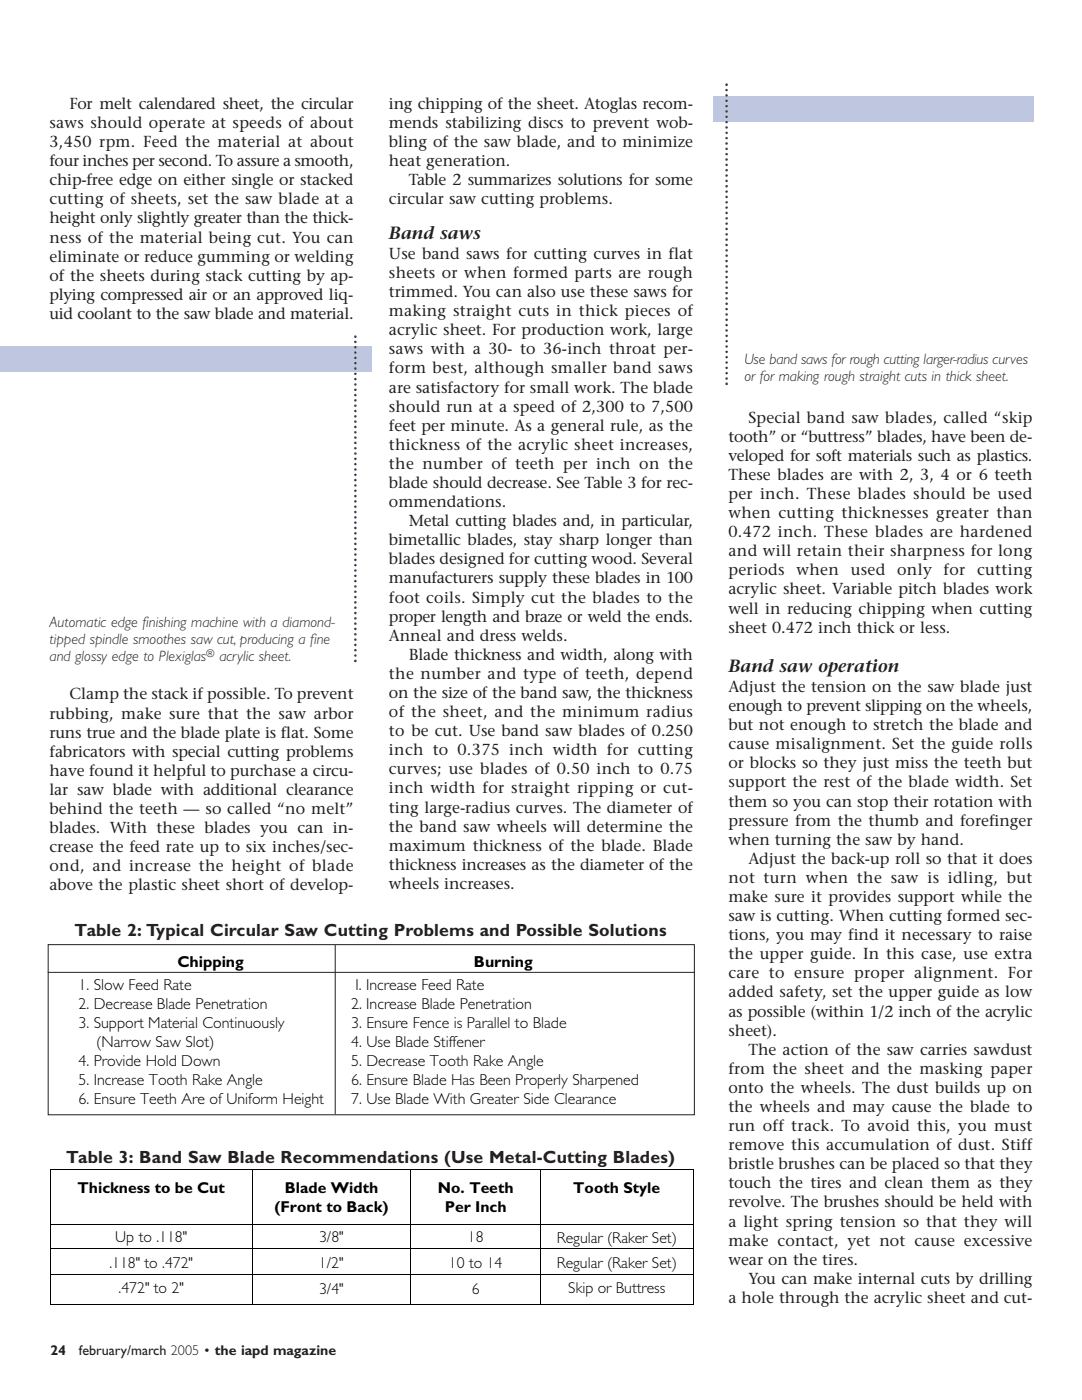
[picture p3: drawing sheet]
<svg xmlns="http://www.w3.org/2000/svg" width="216mm" height="279mm" viewBox="0 0 216 279" stroke-linecap="round" stroke-linejoin="round" font-family="sans-serif">
<defs><g id="words">
<g font-size="3.5" fill="#231f20">
<text x="77.6" y="47.7">Band saws</text>
<text x="145.3" y="134.1">Band saw operation</text>
<text x="14.9" y="186.8">Table 2: Typical Circular Saw Cutting Problems and Possible Solutions</text>
<text x="13.2" y="232">Table 3: Band Saw Blade Recommendations (Use Metal-Cutting Blades)</text>
</g>
<g font-size="3.2" fill="#231f20">
<text x="13.9" y="21.7">For melt calendared sheet, the circular</text>
<text x="77.6" y="21.7">ing chipping of the sheet. Atoglas recom-</text>
<text x="9.9" y="25.5">saws should operate at speeds of about</text>
<text x="9.9" y="29.4">3,450 rpm. Feed the material at about</text>
<text x="77.6" y="25.5">mends stabilizing discs to prevent wob-</text>
<text x="77.6" y="29.4">bling of the saw blade, and to minimize</text>
<text x="9.9" y="33.2">four inches per second. To assure a smooth,</text>
<text x="77.6" y="33.2">heat generation.</text>
<text x="9.9" y="37">chip-free edge on either single or stacked</text>
<text x="9.9" y="40.8">cutting of sheets, set the saw blade at a</text>
<text x="77.6" y="40.8">circular saw cutting problems.</text>
<text x="81.6" y="37">Table 2 summarizes solutions for some</text>
<text x="9.9" y="44.6">height only slightly greater than the thick-</text>
<text x="9.9" y="48.4">ness of the material being cut. You can</text>
<text x="9.9" y="52.2">eliminate or reduce gumming or welding</text>
<text x="77.6" y="51.7">Use band saws for cutting curves in flat</text>
<text x="9.9" y="56">of the sheets during stack cutting by ap-</text>
<text x="9.9" y="59.8">plying compressed air or an approved liq-</text>
<text x="77.6" y="55.5">sheets or when formed parts are rough</text>
<text x="77.6" y="59.3">trimmed. You can also use these saws for</text>
<text x="9.9" y="63.6">uid coolant to the saw blade and material.</text>
<text x="77.6" y="63.1">making straight cuts in thick pieces of</text>
<text x="77.6" y="66.9">acrylic sheet. For production work, large</text>
<text x="77.6" y="70.7">saws with a 30- to 36-inch throat per-</text>
<text x="77.6" y="74.5">form best, although smaller band saws</text>
<text x="77.6" y="78.3">are satisfactory for small work. The blade</text>
<text x="77.6" y="82.2">should run at a speed of 2,300 to 7,500</text>
<text x="77.6" y="86">feet per minute. As a general rule, as the</text>
<text x="77.6" y="89.8">thickness of the acrylic sheet increases,</text>
<text x="145.3" y="88.2">tooth” or “buttress” blades, have been de-</text>
<text x="149.3" y="84.3">Special band saw blades, called “skip</text>
<text x="77.6" y="93.6">the number of teeth per inch on the</text>
<text x="145.3" y="92">veloped for soft materials such as plastics.</text>
<text x="145.3" y="95.8">These blades are with 2, 3, 4 or 6 teeth</text>
<text x="77.6" y="97.4">blade should decrease. See Table 3 for rec-</text>
<text x="77.6" y="101.2">ommendations.</text>
<text x="145.3" y="99.6">per inch. These blades should be used</text>
<text x="81.6" y="105">Metal cutting blades and, in particular,</text>
<text x="145.3" y="103.4">when cutting thicknesses greater than</text>
<text x="145.3" y="107.2">0.472 inch. These blades are hardened</text>
<text x="77.6" y="108.8">bimetallic blades, stay sharp longer than</text>
<text x="77.6" y="112.6">blades designed for cutting wood. Several</text>
<text x="145.3" y="111">and will retain their sharpness for long</text>
<text x="77.6" y="116.4">manufacturers supply these blades in 100</text>
<text x="145.3" y="114.8">periods</text>
<text x="145.3" y="118.6">acrylic sheet. Variable pitch blades work</text>
<text x="158.9" y="114.8">when</text>
<text x="169.7" y="114.8">used</text>
<text x="179" y="114.8">only</text>
<text x="188.3" y="114.8">for</text>
<text x="195" y="114.8">cutting</text>
<text x="77.6" y="120.3">foot coils. Simply cut the blades to the</text>
<text x="77.6" y="124.1">proper length and braze or weld the ends.</text>
<text x="145.3" y="122.4">well in reducing chipping when cutting</text>
<text x="77.6" y="127.9">Anneal and dress welds.</text>
<text x="81.6" y="131.7">Blade thickness and width, along with</text>
<text x="145.3" y="126.3">sheet 0.472 inch thick or less.</text>
<text x="77.6" y="135.5">the number and type of teeth, depend</text>
<text x="9.9" y="143.4">rubbing, make sure that the saw arbor</text>
<text x="13.9" y="139.6">Clamp the stack if possible. To prevent</text>
<text x="77.6" y="139.3">on the size of the band saw, the thickness</text>
<text x="77.6" y="143.1">of the sheet, and the minimum radius</text>
<text x="145.3" y="138.1">Adjust the tension on the saw blade just</text>
<text x="145.3" y="141.9">enough to prevent slipping on the wheels,</text>
<text x="9.9" y="147.2">runs true and the blade plate is flat. Some</text>
<text x="77.6" y="146.9">to be cut. Use band saw blades of 0.250</text>
<text x="145.3" y="145.7">but not enough to stretch the blade and</text>
<text x="145.3" y="149.5">cause misalignment. Set the guide rolls</text>
<text x="9.9" y="151">fabricators with special cutting problems</text>
<text x="9.9" y="154.8">have found it helpful to purchase a circu-</text>
<text x="77.6" y="150.7">inch to 0.375 inch width for cutting</text>
<text x="77.6" y="154.5">curves; use blades of 0.50 inch to 0.75</text>
<text x="145.3" y="153.4">or blocks so they just miss the teeth but</text>
<text x="9.9" y="158.6">lar saw blade with additional clearance</text>
<text x="77.6" y="158.4">inch width for straight ripping or cut-</text>
<text x="145.3" y="157.2">support the rest of the blade width. Set</text>
<text x="145.3" y="161">them so you can stop their rotation with</text>
<text x="9.9" y="162.4">behind the teeth — so called “no melt”</text>
<text x="9.9" y="166.3">blades. With these blades you can in-</text>
<text x="77.6" y="162.2">ting large-radius curves. The diameter of</text>
<text x="77.6" y="166">the band saw wheels will determine the</text>
<text x="145.3" y="164.8">pressure from the thumb and forefinger</text>
<text x="9.9" y="170.1">crease the feed rate up to six inches/sec-</text>
<text x="9.9" y="173.9">ond, and increase the height of blade</text>
<text x="77.6" y="169.8">maximum thickness of the blade. Blade</text>
<text x="77.6" y="173.6">thickness increases as the diameter of the</text>
<text x="145.3" y="168.6">when turning the saw by hand.</text>
<text x="149.3" y="172.4">Adjust the back-up roll so that it does</text>
<text x="9.9" y="177.7">above the plastic sheet short of develop-</text>
<text x="77.6" y="177.4">wheels increases.</text>
<text x="145.3" y="176.2">not turn when the saw is idling, but</text>
<text x="145.3" y="180">make sure it provides support while the</text>
<text x="145.3" y="183.8">saw is cutting. When cutting formed sec-</text>
<text x="145.3" y="187.6">tions, you may find it necessary to raise</text>
<text x="145.3" y="191.5">the upper guide. In this case, use extra</text>
<text x="145.3" y="195.3">care to ensure proper alignment. For</text>
<text x="145.3" y="199.1">added safety, set the upper guide as low</text>
<text x="145.3" y="202.9">as possible (within 1/2 inch of the acrylic</text>
<text x="145.3" y="206.7">sheet).</text>
<text x="145.3" y="214.3">from the sheet and the masking paper</text>
<text x="149.3" y="210.5">The action of the saw carries sawdust</text>
<text x="145.3" y="218.1">onto the wheels. The dust builds up on</text>
<text x="145.3" y="221.9">the wheels and may cause the blade to</text>
<text x="145.3" y="225.7">run off track. To avoid this, you must</text>
<text x="145.3" y="229.6">remove this accumulation of dust. Stiff</text>
<text x="145.3" y="233.4">bristle brushes can be placed so that they</text>
<text x="145.3" y="237.2">touch the tires and clean them as they</text>
<text x="145.3" y="241">revolve. The brushes should be held with</text>
<text x="145.3" y="244.8">a light spring tension so that they will</text>
<text x="145.3" y="248.6">make contact, yet not cause excessive</text>
<text x="145.3" y="252.4">wear on the tires.</text>
<text x="149.3" y="256.2">You can make internal cuts by drilling</text>
<text x="145.3" y="260">a hole through the acrylic sheet and cut-</text>
</g>
<g font-size="3.2">
<text x="15.7" y="197.6">1. Slow Feed Rate</text>
<text x="35.4" y="192.9">Chipping</text>
<text x="71" y="197.6">I. Increase Feed Rate</text>
<text x="94.6" y="192.9">Burning</text>
<text x="15.7" y="201.4">2. Decrease Blade Penetration</text>
<text x="70.1" y="201.4">2. Increase Blade Penetration</text>
<text x="15.7" y="205.2">3. Support Material Continuously</text>
<text x="19.2" y="209">(Narrow Saw Slot)</text>
<text x="70.1" y="205.2">3. Ensure Fence is Parallel to Blade</text>
<text x="70.1" y="209">4. Use Blade Stiffener</text>
<text x="15.7" y="212.8">4. Provide Hold Down</text>
<text x="70.1" y="212.8">5. Decrease Tooth Rake Angle</text>
<text x="15.7" y="216.6">5. Increase Tooth Rake Angle</text>
<text x="15.7" y="220.4">6. Ensure Teeth Are of Uniform Height</text>
<text x="70.1" y="216.6">6. Ensure Blade Has Been Properly Sharpened</text>
<text x="70.1" y="220.4">7. Use Blade With Greater Side Clearance</text>
</g>
<g font-size="3.1">
<text x="15.5" y="238.1">Thickness to be Cut</text>
<text x="56.8" y="238.1">Blade Width</text>
<text x="87.4" y="238.1">No. Teeth</text>
<text x="114.4" y="238.1">Tooth Style</text>
<text x="54.7" y="241.9">(Front to Back)</text>
<text x="88.8" y="241.9">Per Inch</text>
<text x="23" y="247.9">Up to .118&quot;</text>
<text x="63.7" y="247.9">3/8&quot;</text>
<text x="93.4" y="247.9">18</text>
<text x="111.1" y="248">Regular (Raker Set)</text>
<text x="21.8" y="253.1">.118&quot; to .472&quot;</text>
<text x="63.7" y="253.1">1/2&quot;</text>
<text x="89.6" y="253.1">10 to 14</text>
<text x="111.1" y="253.1">Regular (Raker Set)</text>
<text x="23.7" y="258.1">.472&quot; to 2&quot;</text>
<text x="63.7" y="258.3">3/4&quot;</text>
<text x="94.1" y="258.3">6</text>
<text x="113.4" y="258.1">Skip or Buttress</text>
</g>
<g font-size="3" fill="#231f20">
<text x="148.5" y="72.6">Use band saws for rough cutting larger-radius curves</text>
<text x="148.5" y="76">or for making rough straight cuts in thick sheet.</text>
<text x="9.9" y="125.2">Automatic edge finishing machine with a diamond-</text>
<text x="9.9" y="128.5">tipped spindle smoothes saw cut, producing a fine</text>
<text x="9.9" y="131.9">and glossy edge to Plexiglas</text>
<text x="43.8" y="131.9">acrylic sheet.</text>
</g>
<g font-size="2.8" fill="#231f20">
<text x="10.1" y="270.4">24</text>
<text x="15.8" y="270.4">february/march 2005 • the iapd magazine</text>
</g>
<text font-size="2.1" fill="#231f20" x="41.2" y="131.2">®</text>
</g></defs>
<path d="M0 69.2h74.1v5.1h-74.1z" fill="#bfc6e0"/>
<path d="M70.9 131.9v-64.2" fill="none" stroke="#004990" stroke-width=".53" stroke-dasharray="0 1.1"/>
<g fill="#004990">
<circle cx="70.9" cy="131.9" r=".26"/>
<circle cx="70.9" cy="67.2" r=".26"/>
</g>
<path d="M9.5 78.6h58.2v43.3h-58.2z" fill="#fff"/>
<path d="M9.6 188.5h129v34h-129z" fill="none" stroke="#231f20" stroke-width=".2"/>
<path d="M138.2 260.2l.1 .1z" fill="#000"/>
<g fill="none" stroke="#000" stroke-width=".2">
<path d="M50.3 233.4v10.9M82 233.4v10.9M107.9 233.4v10.9M138.3 233.4v10.9M138.3 233.4h-128.3v10.9M10 244.4h128.3M10 249.2h128.3M10 254.3h128.3M10 244.4v4.8M10 249.3v4.9M10 254.3v6M50.3 244.4v4.8"/>
<path d="M50.3 249.3v4.9M50.3 254.3v6M82 244.4v4.8M82 249.3v4.9M82 254.3v6M107.9 244.4v4.8M107.9 249.3v4.9M107.9 254.3v6M138.3 244.4v4.8M138.3 249.3v4.9M138.3 254.3v6M10 260.3h40.3"/>
<path d="M50.3 260.3h31.6M82 260.3h25.8M107.9 260.3h30.3"/>
</g>
<path d="M148.3 28.1h58.1v41.3h-58.1z" fill="#fff"/>
<path d="M142.3 19.3h64.1v5.1h-64.1z" fill="#bfc6e0"/>
<path d="M145 16.9v59.2" fill="none" stroke="#004990" stroke-width=".53" stroke-dasharray="0 1.1"/>
<g fill="#004990">
<circle cx="145" cy="16.9" r=".26"/>
<circle cx="145" cy="76.6" r=".26"/>
</g>
<path d="M9.5 194.1h129.1M66.9 188.6v33.8" fill="none" stroke="#231f20" stroke-width=".2"/>
<use href="#words"/>
</svg>
